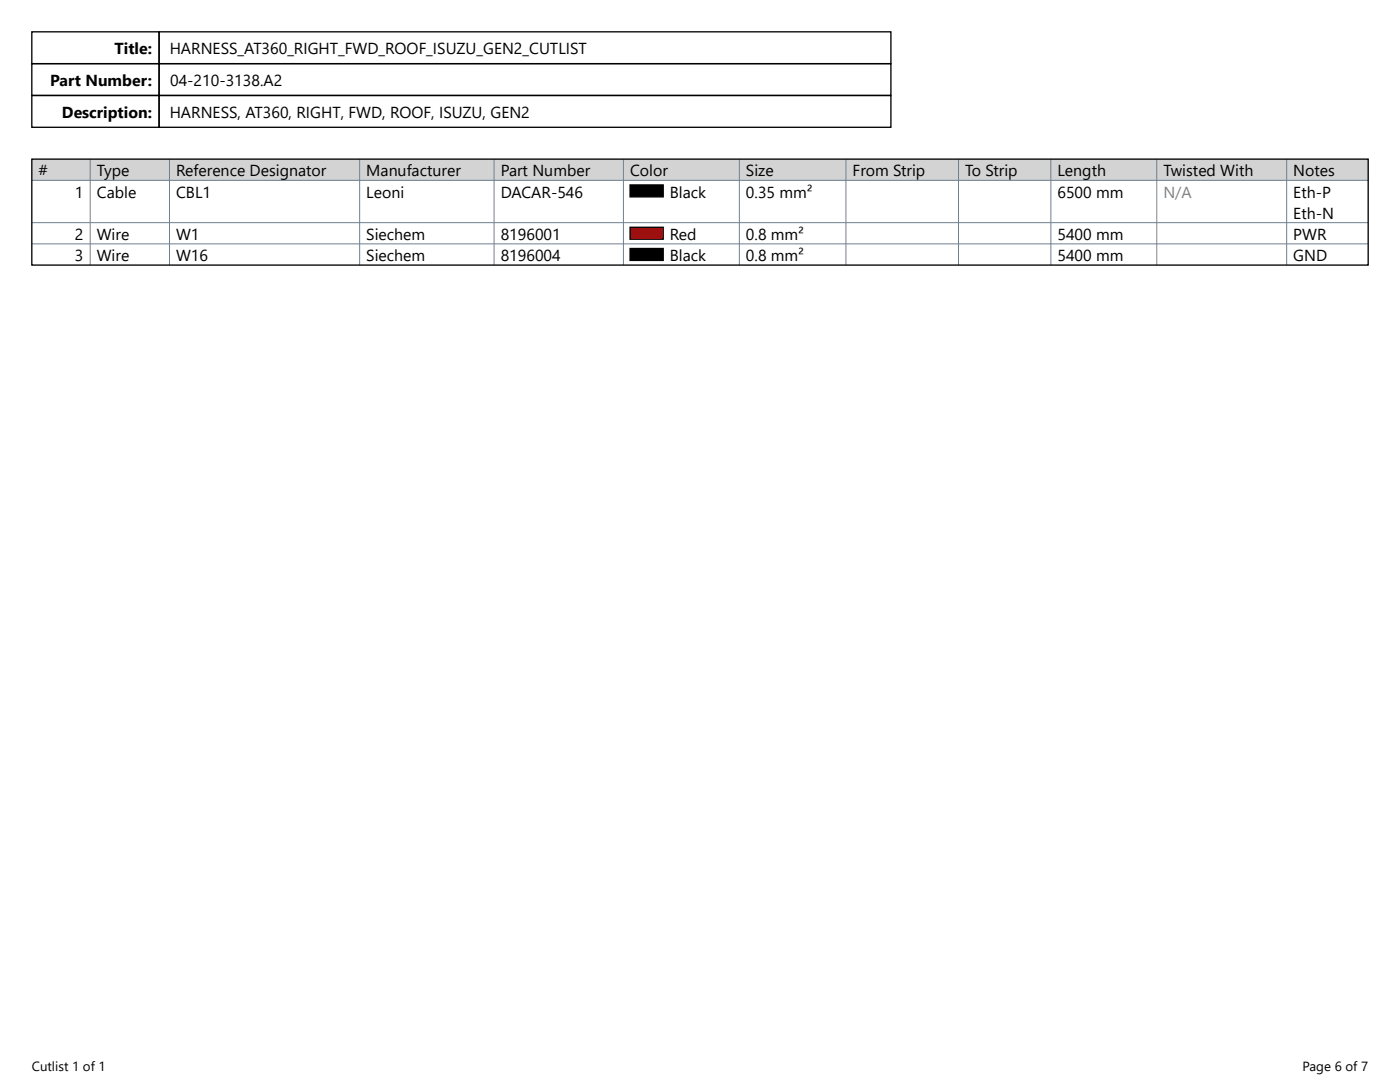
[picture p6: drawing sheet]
<svg xmlns="http://www.w3.org/2000/svg" width="279mm" height="216mm" viewBox="0 0 279 216" stroke-linecap="round" stroke-linejoin="round" font-family="sans-serif">
<defs><g id="words">
<g font-size="3.2">
<text x="22.9" y="10.8">Title:</text>
<text x="33.9" y="10.8">HARNESS_AT360_RIGHT_FWD_ROOF_ISUZU_GEN2_CUTLIST</text>
<text x="10" y="17.2">Part Number:</text>
<text x="33.9" y="17.2">04-210-3138.A2</text>
<text x="12.4" y="23.5">Description:</text>
<text x="33.9" y="23.5">HARNESS, AT360, RIGHT, FWD, ROOF, ISUZU, GEN2</text>
<text x="7.7" y="35.2">#</text>
<text x="19.3" y="35.2">Type</text>
<text x="35.1" y="35.2">Reference Designator</text>
<text x="73.1" y="35.2">Manufacturer</text>
<text x="99.9" y="35.2">Part Number</text>
<text x="125.7" y="35.2">Color</text>
<text x="148.9" y="35.2">Size</text>
<text x="170.1" y="35.2">From Strip</text>
<text x="192.6" y="35.2">To Strip</text>
<text x="211" y="35.2">Length</text>
<text x="232.2" y="35.2">Twisted With</text>
<text x="258.1" y="35.2">Notes</text>
<text x="15" y="39.4">1</text>
<text x="19.3" y="39.4">Cable</text>
<text x="35.1" y="39.4">CBL1</text>
<text x="73.1" y="39.4">Leoni</text>
<text x="99.9" y="39.4">DACAR-546</text>
<text x="133.7" y="39.4">Black</text>
<text x="148.9" y="39.4">0.35 mm²</text>
<text x="211" y="39.4">6500 mm</text>
<text x="258.1" y="39.4">Eth-P</text>
<text x="15" y="47.9">2</text>
<text x="19.3" y="47.9">Wire</text>
<text x="35.1" y="47.9">W1</text>
<text x="73.1" y="47.9">Siechem</text>
<text x="99.9" y="47.9">8196001</text>
<text x="133.7" y="47.9">Red</text>
<text x="148.9" y="47.9">0.8 mm²</text>
<text x="211" y="47.9">5400 mm</text>
<text x="258.1" y="43.6">Eth-N</text>
<text x="258.1" y="47.9">PWR</text>
<text x="15" y="52.1">3</text>
<text x="19.3" y="52.1">Wire</text>
<text x="35.1" y="52.1">W16</text>
<text x="73.1" y="52.1">Siechem</text>
<text x="99.9" y="52.1">8196004</text>
<text x="133.7" y="52.1">Black</text>
<text x="148.9" y="52.1">0.8 mm²</text>
<text x="211" y="52.1">5400 mm</text>
<text x="258.1" y="52.1">GND</text>
</g>
<text font-size="3.2" fill="#808080" x="232.2" y="39.4">N/A</text>
<g font-size="2.6">
<text x="6.3" y="213.7">Cutlist 1 of 1</text>
<text x="260" y="213.7">Page 6 of 7</text>
</g>
</g></defs>
<path d="M6.3 31.8h266.8v4.2h-266.8z" fill-rule="evenodd" fill="#d3d3d3"/>
<g fill="none" stroke="#708090" stroke-width=".2">
<path d="M6.3 36h266.8M18 31.8v21.1M33.8 31.8v21.1M71.8 31.8v21.1M98.6 31.8v21.1M124.4 31.8v21.1M147.6 31.8v21.1M168.8 31.8v21.1M191.3 31.8v21.1M209.7 31.8v21.1M230.9 31.8v21.1M256.8 31.8v21.1"/>
<path d="M6.3 44.4h266.8M6.3 48.7h266.8"/>
</g>
<path d="M125.7 36.9h6.7v2.4h-6.7z" fill-rule="evenodd" fill="#000" stroke="#000" stroke-width=".26"/>
<path d="M125.7 45.3h6.7v2.4h-6.7z" fill-rule="evenodd" fill="#c00" stroke="#000" stroke-width=".26"/>
<path d="M125.7 49.6h6.7v2.4h-6.7z" fill-rule="evenodd" fill="#000" stroke="#000" stroke-width=".26"/>
<path d="M6.3 12.7h25.4v6.4h-25.4zM6.3 6.4h25.4v6.3h-25.4zM6.3 19h25.4v6.4h-25.4zM31.8 6.4h146v6.3h-146zM31.8 12.7h146v6.4h-146zM31.8 19h146v6.4h-146zM6.3 31.8h266.8v21.1h-266.8z" fill="none" stroke="#000" stroke-width=".26"/>
<use href="#words"/>
</svg>
